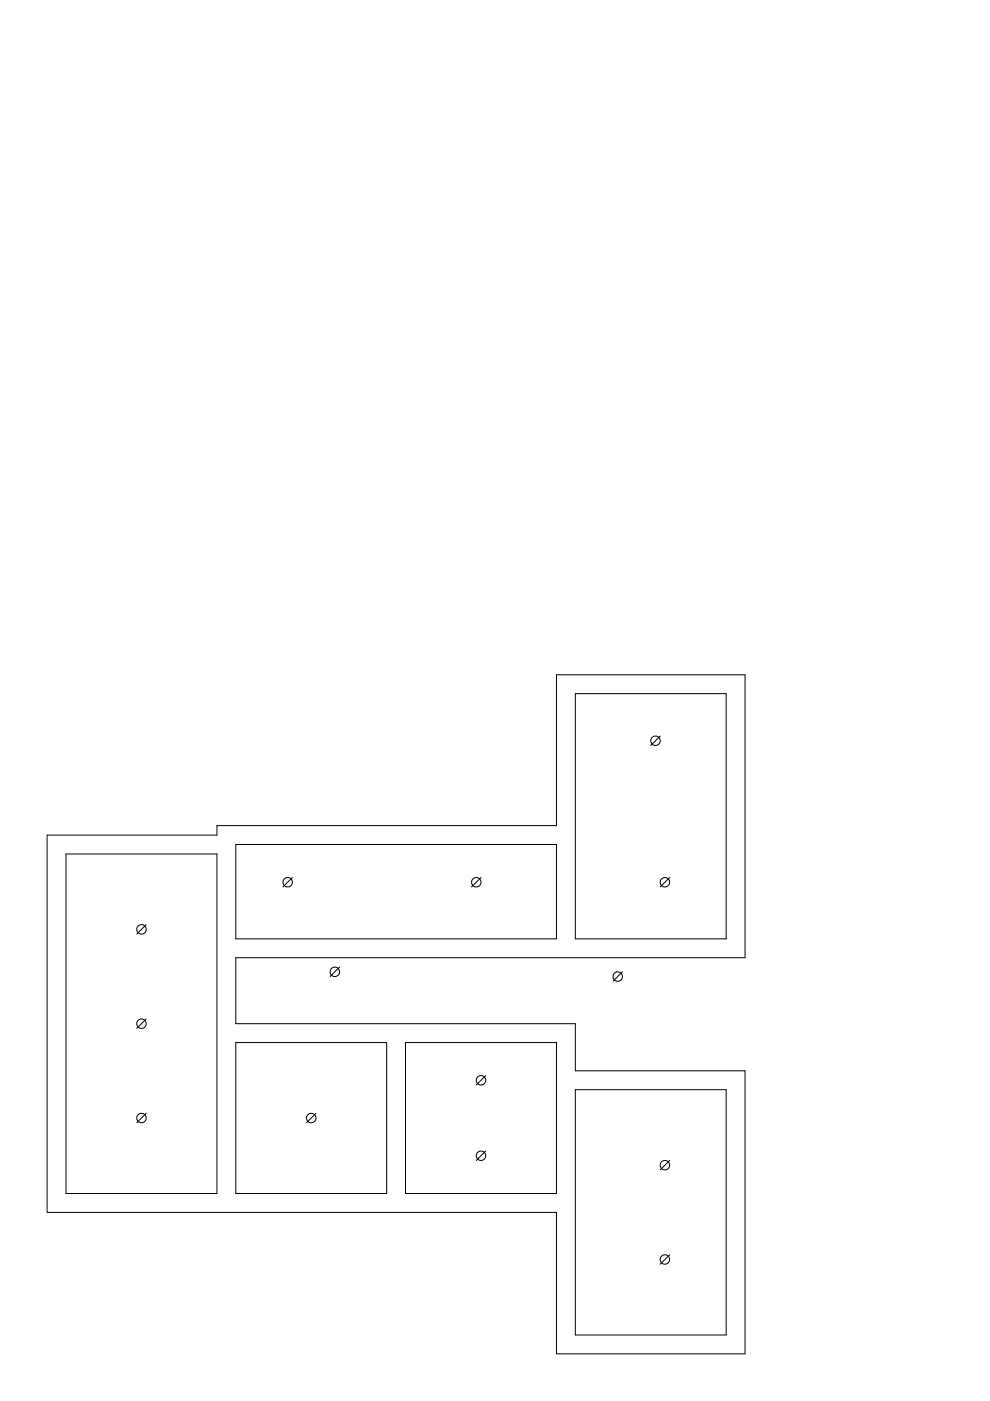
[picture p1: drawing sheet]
<svg xmlns="http://www.w3.org/2000/svg" width="210mm" height="297mm" viewBox="0 0 210 297" stroke-linecap="round" stroke-linejoin="round" font-family="sans-serif">
<g fill="none" stroke="#000" stroke-width=".21">
<path d="M122 147.1h32v52h-32zM140 156.1l-2 2M10 177.1h36v-2.1h72v-31.9h40v60h-108v13.9h72v10h36v60h-40v-30h-108zM50 179h68v20.1h-68zM14 181.1h32v71.9h-32zM31 196l-2 2.1M62 186.1l-2 1.9M102 186.1l-2 1.9M142 186.1l-2 1.9M31 216l-2 2M72 205l-2 2.1M132 206l-2 2"/>
<path d="M31 236.1l-2 1.9M50 221h32v32h-32zM67 236.1l-2 1.9M86 221h32v32h-32zM103 228l-2 2M122 231h32v52h-32zM103 244l-2 2M142 246l-2 2M142 266l-2 2"/>
<circle cx="139" cy="157.1" r="1"/>
<circle cx="30" cy="197" r=".99"/>
<circle cx="61" cy="187.1" r="1"/>
<circle cx="101" cy="187.1" r="1"/>
<circle cx="141" cy="187.1" r="1"/>
<circle cx="30" cy="217" r=".99"/>
<circle cx="71" cy="206" r="1"/>
<circle cx="131" cy="207" r="1"/>
<circle cx="30" cy="237" r="1"/>
<circle cx="66" cy="237" r="1"/>
<circle cx="102" cy="229" r=".99"/>
<circle cx="102" cy="245" r="1"/>
<circle cx="141" cy="247" r="1"/>
<circle cx="141" cy="267" r="1"/>
</g>
</svg>
